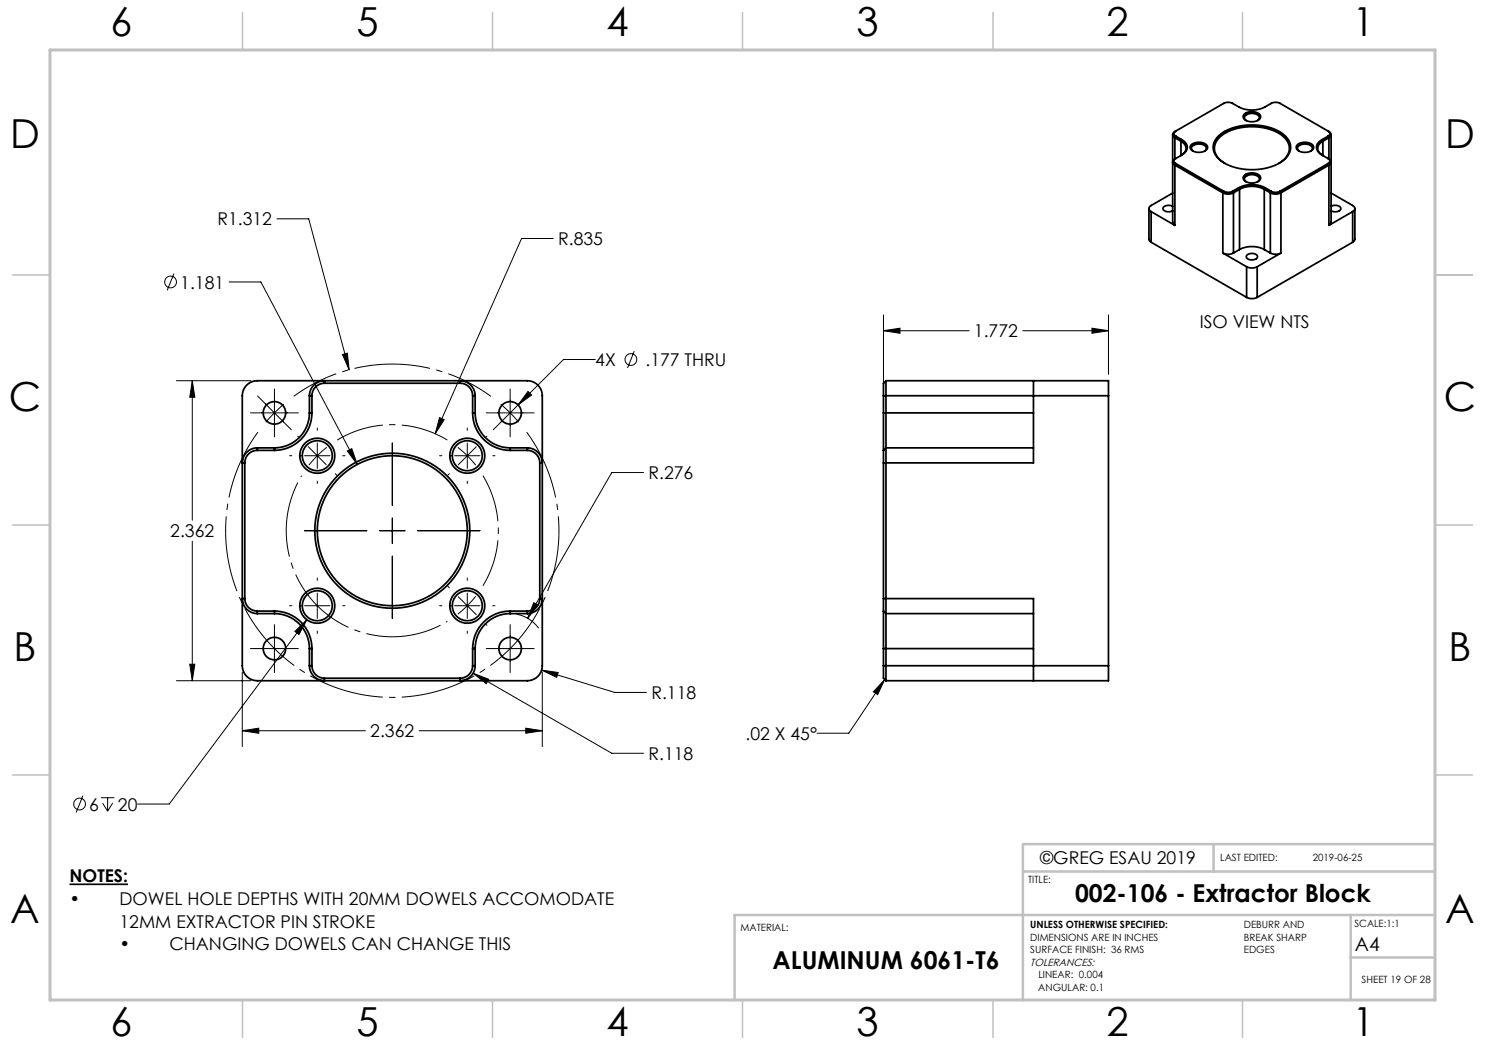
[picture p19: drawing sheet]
<svg xmlns="http://www.w3.org/2000/svg" width="297mm" height="210mm" viewBox="0 0 297 210" stroke-linecap="round" stroke-linejoin="round" font-family="sans-serif">
<defs><g id="words">
<g font-size="8">
<text x="22.1" y="7.1">6</text>
<text x="71.3" y="7.1">5</text>
<text x="121.3" y="7.1">4</text>
<text x="171.3" y="7.1">3</text>
<text x="221.3" y="7.1">2</text>
<text x="270.5" y="7.1">1</text>
<text x="2" y="29.6">D</text>
<text x="289" y="29.6">D</text>
<text x="1.8" y="82.1">C</text>
<text x="288.8" y="82.1">C</text>
<text x="2.7" y="132.1">B</text>
<text x="289.7" y="132.1">B</text>
<text x="2" y="184.6">A</text>
<text x="289" y="184.6">A</text>
<text x="22.1" y="207.1">6</text>
<text x="71.3" y="207.1">5</text>
<text x="121.3" y="207.1">4</text>
<text x="171.3" y="207.1">3</text>
<text x="221.3" y="207.1">2</text>
<text x="270.5" y="207.1">1</text>
</g>
<g font-size="4.9">
<text x="215" y="180.5">002-106 - Extractor Block</text>
<text x="154.5" y="193.9">ALUMINUM 6061-T6</text>
</g>
<text font-size="3.9" x="271" y="190.2">A4</text>
<g font-size="3.5">
<text x="43.5" y="45.1">R1.312</text>
<text x="111.6" y="49">R.835</text>
<text x="36.1" y="57.7">1.181</text>
<text x="240" y="65.5">ISO VIEW NTS</text>
<text x="194.8" y="67.5">1.772</text>
<text x="119.1" y="73.2">4X</text>
<text x="129.1" y="73.2">.177 THRU</text>
<text x="129.7" y="95.8">R.276</text>
<text x="34.1" y="107.5">2.362</text>
<text x="130.3" y="139.8">R.118</text>
<text x="74.1" y="147.5">2.362</text>
<text x="149.1" y="148">.02 X 45°</text>
<text x="129.7" y="152">R.118</text>
<text x="17.9" y="162.1">6</text>
<text x="23.6" y="162.1">20</text>
<text x="208" y="172.9">©GREG ESAU 2019</text>
<text x="13.9" y="176.5">NOTES:</text>
<text x="13.9" y="181">•</text>
<text x="23.9" y="181">DOWEL HOLE DEPTHS WITH 20MM DOWELS ACCOMODATE</text>
<text x="23.9" y="185.5">12MM EXTRACTOR PIN STROKE</text>
<text x="23.9" y="190.1">•</text>
<text x="33.9" y="190.1">CHANGING DOWELS CAN CHANGE THIS</text>
</g>
<text font-size="2.1" x="206" y="193.2">TOLERANCES:</text>
<g font-size="2">
<text x="244" y="172.1">LAST EDITED:</text>
<text x="262.6" y="172.1">2019-06-25</text>
<text x="205.6" y="176.6">TITLE:</text>
<text x="206" y="185.7">UNLESS OTHERWISE SPECIFIED:</text>
<text x="248.8" y="185.6">DEBURR AND</text>
<text x="270.9" y="185.4">SCALE:1:1</text>
<text x="148.1" y="186.1">MATERIAL:</text>
<text x="206" y="188.2">DIMENSIONS ARE IN INCHES</text>
<text x="206" y="190.7">SURFACE FINISH: 36 RMS</text>
<text x="248.8" y="188.1">BREAK SHARP</text>
<text x="248.8" y="190.6">EDGES</text>
<text x="207.7" y="195.7">LINEAR: 0.004</text>
<text x="272.3" y="196.6">SHEET 19 OF 28</text>
<text x="207.7" y="198.2">ANGULAR: 0.1</text>
</g>
</g></defs>
<g fill="none" stroke="#000" stroke-width=".2">
<path d="M34.8 54.7l-1.4 3.4M45.8 56.4h6.4l19.3 36.5M55.4 43.8h6.3l8.1 30.1M110.7 47.7h-6.4l-17.3 39M35.3 76.1h14.9M38.5 76.1l.5 3.3h-1zM38.5 76.1v27.9M51.5 79.2l6.8 6.8M54.9 77.8v9.6M68.5 70.9l1-.3 .3 3.3zM102 77.8v9.6M105.6 78.3l.7 .7-2.7 2z"/>
<path d="M119.1 71.9h-6.4l-14.1 14.1M126.9 70.2l-1.4 3.4M176.7 66.1l3.3-.5v1.1zM176.7 63v28.3M176.7 66.1h17.1M204.6 66.1h17.1M218.4 65.6l3.3 .5-3.3 .6zM221.7 63v11.9M50.1 82.6h9.6M56.7 80.8l-3.5 3.6M57.9 91.1h.5M59.5 87.2l.4 .4"/>
<path d="M60.9 91.1h5.1M61.7 89.4l3.6 3.5M63.5 85.6v.5M63.5 88.6v5.1M63.5 96.2v.5M65.4 89.5a21.2 21.2 0 0 0-3.6 3.5M67.1 94.7l.3 .4M68.5 91.1h.5M69.5 90.2l.9-.5 1.1 3.2zM78.5 88.6v12.5M87.9 83.5l.9 .4-1.8 2.8zM87.9 91.1h.5"/>
<path d="M89.9 94.7l-.4 .4M90.9 91.1h5.1M91.6 89.5a21.2 21.2 0 0 1 3.5 3.5M93.5 85.6v.5M93.5 88.6v5.1M93.5 96.2v.5M95.3 89.4l-3.6 3.5M97.2 82.6h9.6M97.4 87.2l-.3 .4M98.5 91.1h.5M100.2 80.8l3.6 3.6M128.7 94.5h-6.3l-16.9 29.2"/>
<path d="M38.5 108.2v27.9M60.9 106.1h12.5M63.5 115.6v.5M63.5 118.6v5.1M75.9 106.1h5.1M78.5 103.6v5.1M78.5 111.2v12.5M83.5 106.1h12.5M89.5 117.2l.4 .4M91.7 119.4l3.6 3.5M93.5 115.6v.5M93.5 118.6v5.1"/>
<path d="M95.1 119.2a21.2 21.2 0 0 1-3.5 3.6M35.3 136.1h14.9M38 132.8h1l-.5 3.3zM48.5 134.4v14.9M50.1 129.7h9.6M54.9 124.9v9.6M57.9 121.1h.5M59 126.3l2.4-2.3-1.6 2.9zM60.9 121.1h5.1M61.4 124l-27.5 36.8h-6.4M63.5 126.2v.5M68.5 121.1h.5"/>
<path d="M87.9 121.1h.5M90.9 121.1h5.1M93.5 126.2v.5M94.6 134.6l3.1 1.3-.5 .8zM94.6 134.6l27.8 16.1h6.3M97.1 124.7l.3 .4M97.2 129.7h9.6M98.5 121.1h.5M102 124.9v9.6M103.3 122.8a7 7 0 0 1 4.4 2.8M106.7 120.5l.9 .5-2.1 2.7zM108.3 134l3.3 .5-.3 1z"/>
<path d="M108.3 134l14.6 4.5h6.4M108.5 134.4v14.9M176.9 135.9l-1.4 3-.8-.5zM176.9 135.9l-7.1 10.7h-6.4M16.6 159.1l-1.4 3.4M20.2 159.5h2.7M21.5 159.5v2.7M48.5 146.1l3.3-.5v1.1zM48.5 146.1h24.6M83.8 146.1h24.7M105.2 145.6l3.3 .5-3.3 .6zM20.5 160.6l1 1.6"/>
<path d="M22.5 160.6l-1 1.6"/>
<circle cx="34.1" cy="56.4" r="1.18"/>
<circle cx="126.2" cy="71.9" r="1.18"/>
<circle cx="15.9" cy="160.8" r="1.18"/>
</g>
<path d="M13.9 176.9h11.7" fill="none" stroke="#000" stroke-width=".33"/>
<path d="M98.2 79.3a33.3 33.3 0 0 0-39.5 0M89.5 88a21.2 21.2 0 0 0-22.1 0M96.6 117.2a21.2 21.2 0 0 0 0-22.1" fill="none" stroke="#000" stroke-width=".2" stroke-dasharray="15.2 1.3 1.3 1.3" stroke-dashoffset="5.6" stroke-linecap="butt"/>
<path d="M60.3 95.1a21.2 21.2 0 0 0 3.2 26 21.2 21.2 0 0 0 26 3.2" fill="none" stroke="#000" stroke-width=".2" stroke-dasharray="15.2 1.3 1.3 1.3" stroke-dashoffset="-1.6" stroke-linecap="butt"/>
<path d="M51.6 86.4a33.3 33.3 0 0 0 4.5 44.5 33.3 33.3 0 0 0 44.7 0 33.3 33.3 0 0 0 4.5-44.5" fill="none" stroke="#000" stroke-width=".2" stroke-dasharray="15.2 1.3 1.3 1.3" stroke-dashoffset=".8" stroke-linecap="butt"/>
<path d="M287 55h7.5M287 144.8v55.2h-187.2" fill="none" stroke="#c0c0c0" stroke-width=".35"/>
<path d="M204.6 174.3h82.4M242.7 168.8v5.5M287 168.8h-82.4v31.3M270.1 183v17M270.1 191.5h16.9M287 183h-140.1v17" fill="none" stroke="#c0c0c0" stroke-width=".5"/>
<g fill="none" stroke="#c0c0c0" stroke-width=".3">
<path d="M48.5 2.5v7.5M98.5 2.5v7.5M148.5 2.5v7.5M198.6 2.5v7.5M248.5 2.5v7.5M2.5 55h7.5M287 55h7.5M2.5 105h7.5M287 105h7.5M2.5 155h7.5M287 155h7.5M48.5 200v7.5"/>
<path d="M98.5 200v7.5M148.5 200v7.5M198.6 200v7.5M248.5 200v7.5"/>
</g>
<path d="M10 10h277v190h-277z" fill="none" stroke="#c0c0c0" stroke-width=".6"/>
<path d="M68.5 70.9l1.3 3-.3-3.3zM87.9 83.5l-.9 3.2 1.8-2.8zM48.5 146.1l3.3-.5v1.1zM105.2 145.6l3.3 .5-3.3 .6zM38 132.8h1l-.5 3.3zM38.5 76.1l.5 3.3h-1zM105.6 78.3l-2 2.7 2.7-2zM69.5 90.2l2 2.7-1.1-3.2zM106.7 120.5l-1.2 3.2 2.1-2.7zM94.6 134.6l2.6 2.1 .5-.8zM108.3 134l3 1.5 .3-1zM59 126.3l.8 .6 1.6-2.9zM176.9 135.9l-1.4 3-.8-.5zM176.7 66.1l3.3-.5v1.1zM218.4 65.6l3.3 .5-3.3 .6z" fill="#000"/>
<g fill="none" stroke="#000" stroke-width=".35">
<path d="M234.5 26.9v17.6l.5 .6M234.5 38.6l-4.3 2.5a.65 .65 0 0 0-.4 .6 .65 .65 0 0 0 .4 .6M235 31.8a.65 .65 0 0 0-.5 .6 .65 .65 0 0 0 .5 .6M235 27.5v4.3M235 33v12.1M235 33l9.6 5.6M235 27.5l1.2 .7M235.2 26.2l9.5-5.5a1.95 1.95 0 0 1 1.8 0l1.2 .7a5.9 5.9 0 0 0 5.3 0l1.2-.7a1.95 1.95 0 0 1 1.8 0l9.8 5.6a.65 .65 0 0 1 .4 .6 .65 .65 0 0 1-.4 .6M235.2 31.7a.54 .54 0 0 0-.4 .5 .54 .54 0 0 0 .4 .5M235.2 26.2a.54 .54 0 0 0-.4 .5 .54 .54 0 0 0 .4 .5M235.2 26.2a.69 .69 0 0 0-.6 .6 .69 .69 0 0 0 .4 .7M235.2 27.2l1.2 .7"/>
<path d="M235.2 32.7l9.5 5.6M235.2 32.7l-.2 .3M235.2 27.2l-.2 .3M236.2 28.2a1.51 1.51 0 0 1 1 1.5 1.51 1.51 0 0 1-1 1.4zM236.4 27.9a1.62 1.62 0 0 1 1.1 1.6 1.62 1.62 0 0 1-1.1 1.5l-1.4 .8M236.4 27.9l-.2 .3M238.2 29a2.25 2.25 0 0 1 3.3 .3 1.4 1.4 0 0 1-1.7 1.2 1.36 1.36 0 0 1-1.7-1.3zM238.6 30.2a.72 .72 0 0 1-.3-.8 .72 .72 0 0 1 .8-.5 1.62 1.62 0 0 1 2.2 .8l-.4 .5M243.7 27.2a11.1 11.1 0 0 1 10.1-1.7 5.3 5.3 0 0 1 4.3 3.7 3.9 3.9 0 0 1-2.6 3.6 11.7 11.7 0 0 1-11.6-.8 2.98 2.98 0 0 1-.2-4.8zM244.6 38.6a2.35 2.35 0 0 0 2.1 0M244.6 38.6v12M244.7 38.3a1.95 1.95 0 0 0 1.8 0"/>
<path d="M244.7 38.3l-.1 .3M245 32.7a3.2 3.2 0 0 1-1.7-4.4 8.3 8.3 0 0 1 7.1-3 8.6 8.6 0 0 1 7 2.8 2.99 2.99 0 0 1-1.2 4.3l-.4 .3M246.5 38.3l.2 .3M246.7 38.6v12M247.7 37.6a5.9 5.9 0 0 1 5.3 0M247.7 37.6l-1.2 .7M247.7 37.6l.2 .3M247.9 37.9a5.5 5.5 0 0 1 5 0M247.9 37.9v12M247.9 37.9l-1.2 .7M248.8 35.1a2.25 2.25 0 0 1 3.3 .4 1.4 1.4 0 0 1-1.7 1.1 1.36 1.36 0 0 1-1.7-1.2zM248.8 22.9a2.25 2.25 0 0 1 3.3 .3 1.4 1.4 0 0 1-1.7 1.2 1.37 1.37 0 0 1-1.7-1.3z"/>
<path d="M249.2 36.4a.72 .72 0 0 1-.3-.9 .72 .72 0 0 1 .8-.5 1.62 1.62 0 0 1 2.2 .8l-.4 .6M249.2 24.1a.72 .72 0 0 1-.3-.8 .72 .72 0 0 1 .8-.5 1.62 1.62 0 0 1 2.2 .8l-.4 .5M252.9 37.9v12M252.9 37.9l1.2 .7M253 37.6l1.2 .7M253 37.6l-.1 .3M254.1 38.6a2.34 2.34 0 0 0 2.1 0M254.1 38.6v12M254.2 38.3a1.95 1.95 0 0 0 1.8 0M254.2 38.3l-.1 .3M256 38.3l.2 .3M256.2 38.6v12"/>
<path d="M259.5 29a2.25 2.25 0 0 1 3.2 .3 1.4 1.4 0 0 1-1.7 1.2 1.36 1.36 0 0 1-1.7-1.3zM259.8 30.2a.72 .72 0 0 1-.3-.8 .72 .72 0 0 1 .8-.5 1.62 1.62 0 0 1 2.2 .8l-.4 .5M264 28.7l.6-.5v2.9a1.46 1.46 0 0 1-.6-2.4zM264.4 27.9a1.62 1.62 0 0 0-1.1 1.6 1.62 1.62 0 0 0 1.1 1.5l1.4 .8M264.4 27.9l.2 .3M265.6 26.2a.54 .54 0 0 1 .4 .5 .54 .54 0 0 1-.4 .5M265.6 31.7a.54 .54 0 0 1 .4 .5 .54 .54 0 0 1-.4 .5M265.6 27.2l-1.2 .7M265.6 32.7l-9.6 5.6M265.6 32.7l.2 .3M265.6 27.2l.2 .3M265.8 31.8a.65 .65 0 0 1 .4 .6 .65 .65 0 0 1-.4 .6"/>
<path d="M265.8 33l-9.6 5.6M265.8 27.5v4.3M265.8 33v12.1M265.8 27.5l-1.2 .7M266.2 26.9v17.6l-.4 .6M266.2 38.6l4.3 2.5a.65 .65 0 0 1 .5 .6 .65 .65 0 0 1-.5 .6M229.8 41.7v6.1l.4 .6M230.2 42.3l4.8 2.8M230.2 48.4l19.1 11.1M230.2 42.3v6.1M234.5 41.3a1.28 1.28 0 0 0-1.9 .5 1.43 1.43 0 0 0 1.9 .4M244.6 50.6a2.35 2.35 0 0 0 2.1 0"/>
<path d="M244.6 50.6l4.7 2.7M247.9 49.9a5.5 5.5 0 0 1 5 0M247.9 49.9l-1.2 .7M249.3 53.3a2.34 2.34 0 0 0 2.1 0M249.3 59.5a2.34 2.34 0 0 0 2.1 0M249.3 53.3v6.2M249.4 51.1a1.33 1.33 0 0 1 2.1 .3 1.35 1.35 0 0 1-2.2 0zM251.4 53.3v6.2M252.9 49.9l1.2 .7M254.1 50.6a2.34 2.34 0 0 0 2.1 0M256.2 50.6l-4.8 2.7M266.2 41.3h.1a1.28 1.28 0 0 1 1.9 .5 1.43 1.43 0 0 1-2 .4"/>
<path d="M270.5 42.3l-4.7 2.8M270.5 42.3v6.1M270.5 48.4l-19.1 11.1M271 41.7v6.1l-.5 .6M49.3 77l1.2-.7 1-.2h54a3 3 0 0 1 3 3v54a3 3 0 0 1-3 3h-54a3 3 0 0 1-3-3v-54l.1-.9zM61.9 79.1h.5M61.9 79.1v3.5M62.4 79.1v3.5M64.9 76.6a2.5 2.5 0 0 0-2.5 2.5M64.9 76.6v-.5a3 3 0 0 0-3 3M64.9 76.6h27.1M92 76.6a2.5 2.5 0 0 1 2.5 2.5"/>
<path d="M92 76.6v-.5a3 3 0 0 1 3 3M94.5 79.1h.5M94.5 79.1v3.5M95 79.1v3.5M176.7 79.1h45M176.7 79.1v3.5M177.2 76.1h44.5v3M177.2 76.1v13.5M177.2 76.1l-.5 .5v2.5M206.7 76.1v16.5h-30M221.7 79.1v54M49 92.6v27.1"/>
<path d="M51.5 90.1a2.5 2.5 0 0 0-2.5 2.5M51.5 89.6a3 3 0 0 0-3 3h.5M51.5 90.1h3.4M51.5 89.6v.5M51.5 89.6h3.4M54.9 89.6v.5M61.9 82.6a7 7 0 0 1-7 7M61.9 82.6h.5M62.4 82.6a7.5 7.5 0 0 1-7.5 7.5M94.5 82.6a7.5 7.5 0 0 0 7.5 7.5M94.5 82.6h.5M95 82.6a7 7 0 0 0 7 7"/>
<path d="M102 90.1h3.5M102 89.6v.5M102 89.6h3.5M105.5 90.1a2.5 2.5 0 0 1 2.5 2.5M105.5 89.6a3 3 0 0 1 3 3h-.5M105.5 89.6v.5M108 92.6v27.1M176.7 90.1v2.5M176.7 82.6v7.5M176.7 82.6h30M176.7 92.6v27.1M177.2 89.6v33.1"/>
<path d="M177.2 89.6h29.5M177.2 89.6l-.5 .5M49 119.7a2.5 2.5 0 0 0 2.5 2.5M49 119.7h-.5a3 3 0 0 0 3 3M108 119.7a2.5 2.5 0 0 1-2.5 2.5M108 119.7h.5a3 3 0 0 1-3 3M176.7 119.7h30v16.4M176.7 119.7v2.5M51.5 122.2h3.4M51.5 122.7h3.4M51.5 122.2v.5M54.9 122.2a7.5 7.5 0 0 1 7.5 7.5"/>
<path d="M54.9 122.7a7 7 0 0 1 7 7M54.9 122.2v.5M61.9 133.1a3 3 0 0 0 3 3v-.5M61.9 133.1h.5M61.9 129.7h.5M61.9 129.7v3.4M62.4 133.1a2.5 2.5 0 0 0 2.5 2.5M62.4 129.7v3.4M64.9 135.6h27.1M94.5 133.1a2.5 2.5 0 0 1-2.5 2.5M94.5 129.7v3.4M94.5 133.1h.5"/>
<path d="M94.5 129.7h.5M95 133.1a3 3 0 0 1-3 3v-.5M95 129.7v3.4M102 122.2a7.5 7.5 0 0 0-7.5 7.5M102 122.7a7 7 0 0 0-7 7M102 122.2h3.5M102 122.2v.5M102 122.7h3.5M105.5 122.2v.5M176.7 122.2v7.5M176.7 133.1v2.5l.5 .5M176.7 133.1h45"/>
<path d="M176.7 129.7h30M176.7 122.2l.5 .5M176.7 129.7v3.4M177.2 122.7v13.4M177.2 122.7h29.5M221.7 133.1v3h-44.5"/>
<circle cx="54.9" cy="82.6" r="2.25"/>
<circle cx="63.5" cy="91.1" r="3"/>
<circle cx="63.5" cy="91.1" r="3.5"/>
<circle cx="93.5" cy="91.1" r="3"/>
<circle cx="93.5" cy="91.1" r="3.5"/>
<circle cx="102" cy="82.6" r="2.25"/>
<circle cx="78.5" cy="106.1" r="15"/>
<circle cx="78.5" cy="106.1" r="15.5"/>
<circle cx="54.9" cy="129.7" r="2.25"/>
<circle cx="63.5" cy="121.1" r="3"/>
<circle cx="63.5" cy="121.1" r="3.5"/>
<circle cx="93.5" cy="121.1" r="3"/>
<circle cx="93.5" cy="121.1" r="3.5"/>
<circle cx="102" cy="129.7" r="2.25"/>
</g>
<use href="#words"/>
</svg>
